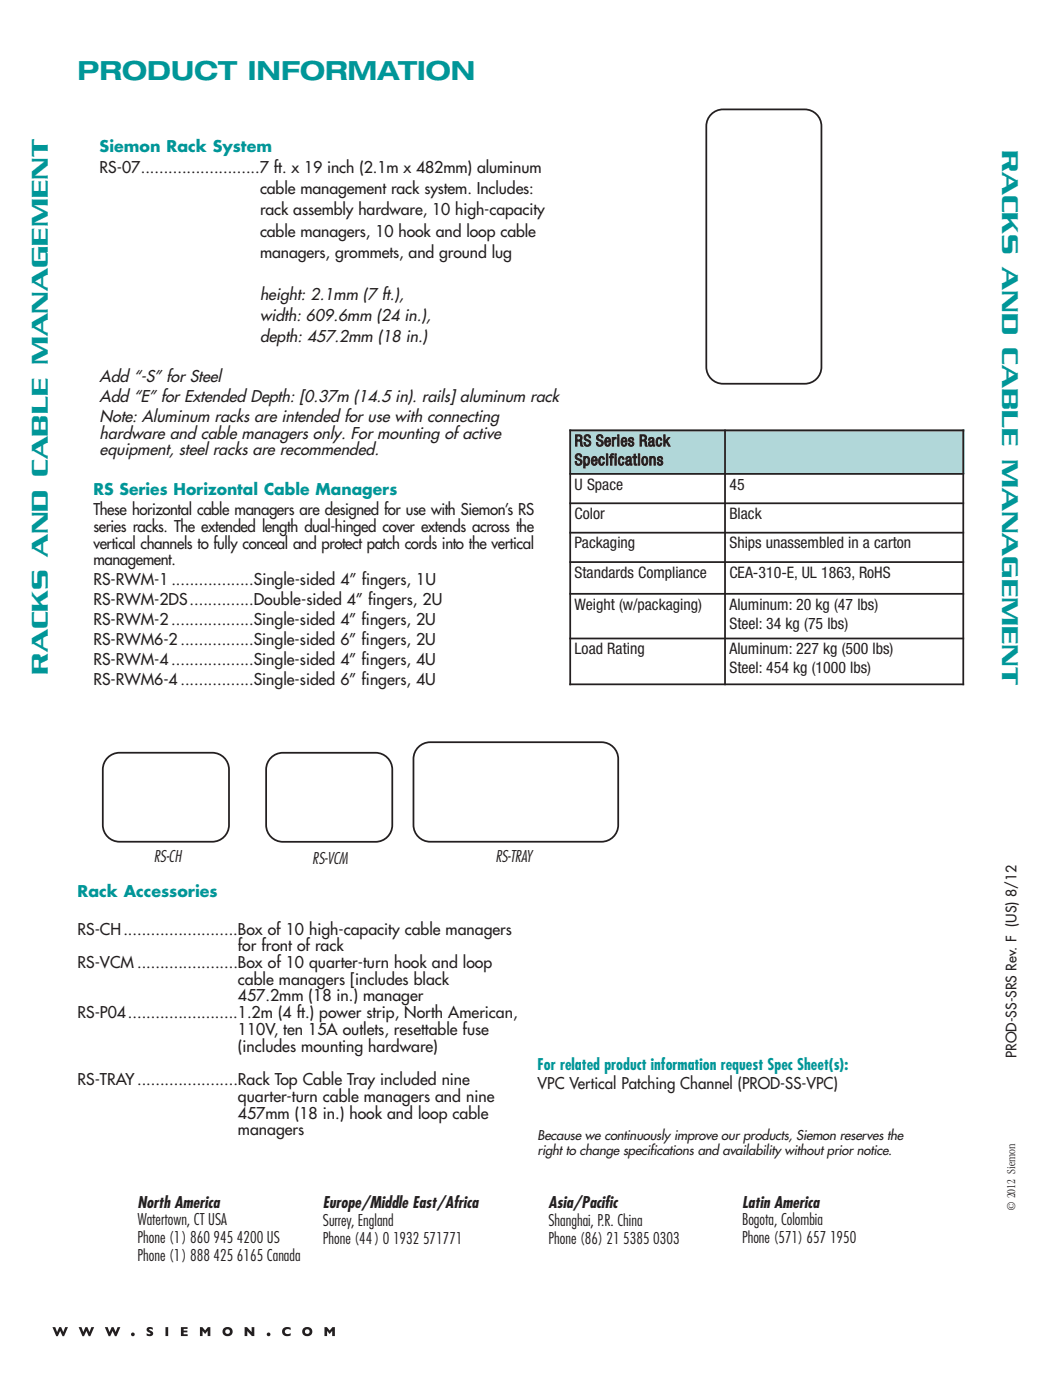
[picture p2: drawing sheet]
<svg xmlns="http://www.w3.org/2000/svg" width="204mm" height="272mm" viewBox="0 0 204 272" stroke-linecap="round" stroke-linejoin="round" font-family="sans-serif">
<defs><g id="words">
<text font-size="5.1" fill="#009698" x="15.1" y="15.5">PRODUCT INFORMATION</text>
<g font-size="4.8" fill="#009698">
<text x="194.6" y="29.1" transform="rotate(90 194.6 29.1)">RACKS AND CABLE MANAGEMENT</text>
<text x="9.3" y="131" transform="rotate(-90 9.3 131)">RACKS AND CABLE MANAGEMENT</text>
</g>
<g font-size="3.1" fill="#009698">
<text x="19.3" y="29.5">Siemon Rack System</text>
<text x="18.1" y="96.2">RS Series Horizontal Cable Managers</text>
<text x="15.1" y="174.2">Rack Accessories</text>
<text x="104.4" y="207.9">For related product information request Spec Sheet(s):</text>
</g>
<g font-size="3.1" fill="#231f20">
<text x="19.3" y="33.6">RS-07..........................7 ft. x 19 inch (2.1m x 482mm) aluminum</text>
<text x="50.5" y="37.7">cable management rack system. Includes:</text>
<text x="50.5" y="41.8">rack assembly hardware, 10 high-capacity</text>
<text x="50.5" y="46">cable managers, 10 hook and loop cable</text>
<text x="50.5" y="50.1">managers, grommets, and ground lug</text>
<text x="50.5" y="58.3">height: 2.1mm (7 ft.),</text>
<text x="50.5" y="62.4">width: 609.6mm (24 in.),</text>
<text x="50.5" y="66.5">depth: 457.2mm (18 in.)</text>
<text x="19.3" y="74.2">Add “-S” for Steel</text>
<text x="19.3" y="78.1">Add “E” for Extended Depth: [0.37m (14.5 in). rails] aluminum rack</text>
<text x="19.3" y="82">Note: Aluminum racks are intended for use with connecting</text>
<text x="19.3" y="85.2">hardware and cable managers only. For mounting of active</text>
<text x="19.3" y="88.5">equipment, steel racks are recommended.</text>
<text x="111.6" y="86.7">RS Series Rack</text>
<text x="111.6" y="95.1">U Space</text>
<text x="111.6" y="90.4">Specifications</text>
<text x="141.6" y="95.1">45</text>
<text x="18.1" y="100.1">These horizontal cable managers are designed for use with Siemon’s RS</text>
<text x="111.6" y="100.8">Color</text>
<text x="141.6" y="100.8">Black</text>
<text x="18.1" y="103.3">series racks. The extended length dual-hinged cover extends across the</text>
<text x="18.1" y="106.6">vertical channels to fully conceal and protect patch cords into the vertical</text>
<text x="111.6" y="106.5">Packaging</text>
<text x="141.6" y="106.5">Ships unassembled in a carton</text>
<text x="18.1" y="113.7">RS-RWM-1 ..................Single-sided 4” fingers, 1U</text>
<text x="18.1" y="109.8">management.</text>
<text x="111.6" y="112.2">Standards Compliance</text>
<text x="141.6" y="112.2">CEA-310-E, UL 1863, RoHS</text>
<text x="18.1" y="117.6">RS-RWM-2DS..............Double-sided 4” fingers, 2U</text>
<text x="111.6" y="118.4">Weight (w/packaging)</text>
<text x="141.6" y="118.4">Aluminum: 20 kg (47 lbs)</text>
<text x="18.1" y="121.4">RS-RWM-2..................Single-sided 4” fingers, 2U</text>
<text x="18.1" y="125.3">RS-RWM6-2................Single-sided 6” fingers, 2U</text>
<text x="141.6" y="122.1">Steel: 34 kg (75 lbs)</text>
<text x="18.1" y="129.2">RS-RWM-4..................Single-sided 4” fingers, 4U</text>
<text x="111.6" y="127.1">Load Rating</text>
<text x="141.6" y="127.1">Aluminum: 227 kg (500 lbs)</text>
<text x="141.6" y="130.8">Steel: 454 kg (1000 lbs)</text>
<text x="18.1" y="133">RS-RWM6-4................Single-sided 6” fingers, 4U</text>
<text x="29.9" y="167.5">RS-CH</text>
<text x="60.6" y="167.9">RS-VCM</text>
<text x="96.2" y="167.5">RS-TRAY</text>
<text x="15.1" y="181.5">RS-CH.........................Box of 10 high-capacity cable managers</text>
<text x="46.2" y="184.8">for front of rack</text>
<text x="15.1" y="188">RS-VCM ......................Box of 10 quarter-turn hook and loop</text>
<text x="46.2" y="191.3">cable managers [includes black</text>
<text x="15.1" y="197.8">RS-P04........................1.2m (4 ft.) power strip, North American,</text>
<text x="46.2" y="194.6">457.2mm (18 in.) manager</text>
<text x="46.2" y="201.1">110V, ten 15A outlets, resettable fuse</text>
<text x="46.2" y="204.3">(includes mounting hardware)</text>
<text x="15.1" y="210.8">RS-TRAY......................Rack Top Cable Tray included nine</text>
<text x="46.2" y="214.1">quarter-turn cable managers and nine</text>
<text x="104.4" y="211.6">VPC Vertical Patching Channel (PROD-SS-VPC)</text>
<text x="46.2" y="217.3">457mm (18 in.) hook and loop cable</text>
<text x="46.2" y="220.6">managers</text>
<text x="26.7" y="234.6">North America</text>
<text x="26.7" y="238">Watertown, CT USA</text>
<text x="62.7" y="234.7">Europe/Middle East/Africa</text>
<text x="62.7" y="238.2">Surrey, England</text>
<text x="106.5" y="234.7">Asia/Pacific</text>
<text x="106.5" y="238.2">Shanghai, P.R. China</text>
<text x="144.1" y="234.6">Latin America</text>
<text x="144.1" y="238.1">Bogota, Colombia</text>
<text x="26.7" y="241.5">Phone (1) 860 945 4200 US</text>
<text x="26.7" y="244.9">Phone (1) 888 425 6165 Canada</text>
<text x="62.7" y="241.6">Phone (44) 0 1932 571771</text>
<text x="106.5" y="241.6">Phone (86) 21 5385 0303</text>
<text x="144.1" y="241.5">Phone (571) 657 1950</text>
</g>
<text font-size="2.7" fill="#231f20" x="197.3" y="205.5" transform="rotate(-90 197.3 205.5)">PROD-SS-SRS Rev. F (US) 8/12</text>
<g font-size="2.6" fill="#231f20">
<text x="104.4" y="221.4">Because we continuously improve our products, Siemon reserves the</text>
<text x="104.4" y="224.3">right to change specifications and availability without prior notice.</text>
</g>
<text font-size="2.4" fill="#231f20" x="197.1" y="235.2" transform="rotate(-90 197.1 235.2)">© 2012 Siemon</text>
</g></defs>
<path d="M138 22.1a3.4 3.4 0 0 1 2.4-1h15.8a3.4 3.4 0 0 1 3.4 3.4v46.8a3.4 3.4 0 0 1-3.4 3.4h-15.8a3.4 3.4 0 0 1-3.4-3.4v-46.8a3.4 3.4 0 0 1 1-2.4z" fill="none" stroke="#231f20" stroke-width=".68" stroke-linecap="butt"/>
<g fill="#fff">
<path d="M19 26.6h91.2v64.5h-91.2z"/>
<path d="M14.7 171.3h86.5v51.8h-86.5z"/>
</g>
<path d="M81.2 145.1a3.2 3.2 0 0 1 2.3-.9h33.3a3.3 3.3 0 0 1 3.2 3.2v12.9a3.3 3.3 0 0 1-3.2 3.2h-33.3a3.3 3.3 0 0 1-3.2-3.2v-12.9a3.2 3.2 0 0 1 .9-2.3z" fill-rule="evenodd" fill="#fff"/>
<path d="M81.1 145a3.4 3.4 0 0 1 2.4-1h33.3a3.4 3.4 0 0 1 3.4 3.4v12.9a3.4 3.4 0 0 1-3.4 3.4h-33.3a3.4 3.4 0 0 1-3.4-3.4v-12.9a3.4 3.4 0 0 1 1-2.4z" fill="none" stroke="#231f20" stroke-width=".68" stroke-linecap="butt"/>
<path d="M20.9 147.2a3.2 3.2 0 0 1 2.3-1h18a3.3 3.3 0 0 1 3.3 3.3v10.8a3.3 3.3 0 0 1-3.3 3.2h-18a3.3 3.3 0 0 1-3.2-3.2v-10.8a3.2 3.2 0 0 1 .9-2.3z" fill-rule="evenodd" fill="#fff"/>
<path d="M20.8 147.1a3.4 3.4 0 0 1 2.4-1h18a3.4 3.4 0 0 1 3.4 3.4v10.8a3.4 3.4 0 0 1-3.4 3.4h-18a3.4 3.4 0 0 1-3.4-3.4v-10.8a3.4 3.4 0 0 1 1-2.4z" fill="none" stroke="#231f20" stroke-width=".68" stroke-linecap="butt"/>
<path d="M52.6 147.2a3.2 3.2 0 0 1 2.3-1h18a3.3 3.3 0 0 1 3.3 3.3v10.8a3.3 3.3 0 0 1-3.3 3.2h-18a3.3 3.3 0 0 1-3.2-3.2v-10.8a3.2 3.2 0 0 1 .9-2.3z" fill-rule="evenodd" fill="#fff"/>
<path d="M52.5 147.1a3.4 3.4 0 0 1 2.4-1h18a3.4 3.4 0 0 1 3.4 3.4v10.8a3.4 3.4 0 0 1-3.4 3.4h-18a3.4 3.4 0 0 1-3.4-3.4v-10.8a3.4 3.4 0 0 1 1-2.4z" fill="none" stroke="#231f20" stroke-width=".68" stroke-linecap="butt"/>
<path d="M141.2 246.5h49.5v14.5h-49.5z" fill="#fff"/>
<path d="M10.2 257.8h.5l.4 1 .4-1h.4l.4 1 .4-1h.5l-.8 1.8h-.3l-.4-1-.5 1h-.3zM15.3 257.8h.5l.4 1 .4-1h.4l.4 1 .3-1h.6l-.8 1.8h-.3l-.4-1-.5 1h-.3zM20.4 257.8h.5l.4 1 .4-1h.3l.5 1 .3-1h.6l-.8 1.8h-.3l-.4-1-.5 1h-.3zM25.4 259.2a.4 .4 0 0 1 .8 0 .4 .4 0 0 1-.8 0zM28.6 257.9l.5-.1 .5 .1 .1 .4a.38 .38 0 0 0-.4-.2 .38 .38 0 0 0-.3 .2l.1 .1a.6 .6 0 0 1 .6 .4 .6 .6 0 0 1-.3 .7l-.9-.1v-.4a.4 .4 0 0 0 .3 .2 .4 .4 0 0 0 .4-.2l-.1-.1a.59 .59 0 0 1-.6-.3 .59 .59 0 0 1 .1-.7zM32.1 257.8h.6v1.8h-.6zM35.1 257.8h1.3v.4h-.8v.3h.8v.3h-.8v.4h.8v.4h-1.3zM38.8 257.8h.5l.5 .7 .6-.7h.4v1.8h-.5v-1.1l-.5 .6-.5-.6v1.1h-.5zM43.2 258.7a1 1 0 0 1 2 0 1 1 0 0 1-2 0zM43.7 258.7a.46 .46 0 0 0 .9 0 .46 .46 0 0 0-.9 0zM47.5 257.8h.5l.9 1v-1h.5v1.8h-.5l-.9-1v1h-.5zM51.8 259.2a.36 .36 0 0 1 .7 0 .36 .36 0 0 1-.7 0zM55.1 258l.5-.2h.6l.2 .1v.5a.58 .58 0 0 0-.8-.2 .58 .58 0 0 0-.2 .8l.4 .2 .6-.2v.4a.99 .99 0 0 1-1.3 0 .99 .99 0 0 1 0-1.4zM58.7 258.7a.96 .96 0 0 1 1.9 0 .96 .96 0 0 1-1.9 0zM59.2 258.7a.46 .46 0 0 0 .9 0 .46 .46 0 0 0-.9 0zM63 257.8h.5l.5 .7 .5-.7h.5v1.8h-.5v-1.1l-.5 .6-.5-.6v1.1h-.5z" fill-rule="evenodd" fill="#231f20"/>
<g fill="#b1d7d9">
<path d="M110.5 83.4h30.3v8.7h-30.3z"/>
<path d="M140.8 83.4h46.4v8.7h-46.4z"/>
</g>
<g fill="#fff">
<path d="M110.5 92.1h30.3v5.7h-30.3z"/>
<path d="M140.8 92.1h46.4v5.7h-46.4z"/>
<path d="M110.5 97.8h30.3v5.7h-30.3z"/>
<path d="M140.8 97.8h46.4v5.7h-46.4z"/>
<path d="M110.5 103.5h30.3v5.7h-30.3z"/>
<path d="M140.8 103.5h46.4v5.7h-46.4z"/>
<path d="M110.5 109.2h30.3v6.2h-30.3z"/>
<path d="M140.8 109.2h46.4v6.2h-46.4z"/>
<path d="M110.5 115.4h30.3v8.6h-30.3z"/>
<path d="M140.8 115.4h46.4v8.6h-46.4z"/>
<path d="M110.5 124h30.3v9.1h-30.3z"/>
<path d="M140.8 124h46.4v9.1h-46.4z"/>
</g>
<path d="M110.5 83.6h76.7M110.5 92.1h76.7M110.5 97.8h76.7M110.7 83.4v49.7M140.8 83.4v49.7M187 83.4v49.7M110.5 103.5h76.7M110.5 109.2h76.7M110.5 115.4h76.7M110.5 124h76.7M110.5 132.9h76.7" fill="none" stroke="#231f20" stroke-width=".34"/>
<use href="#words"/>
</svg>
